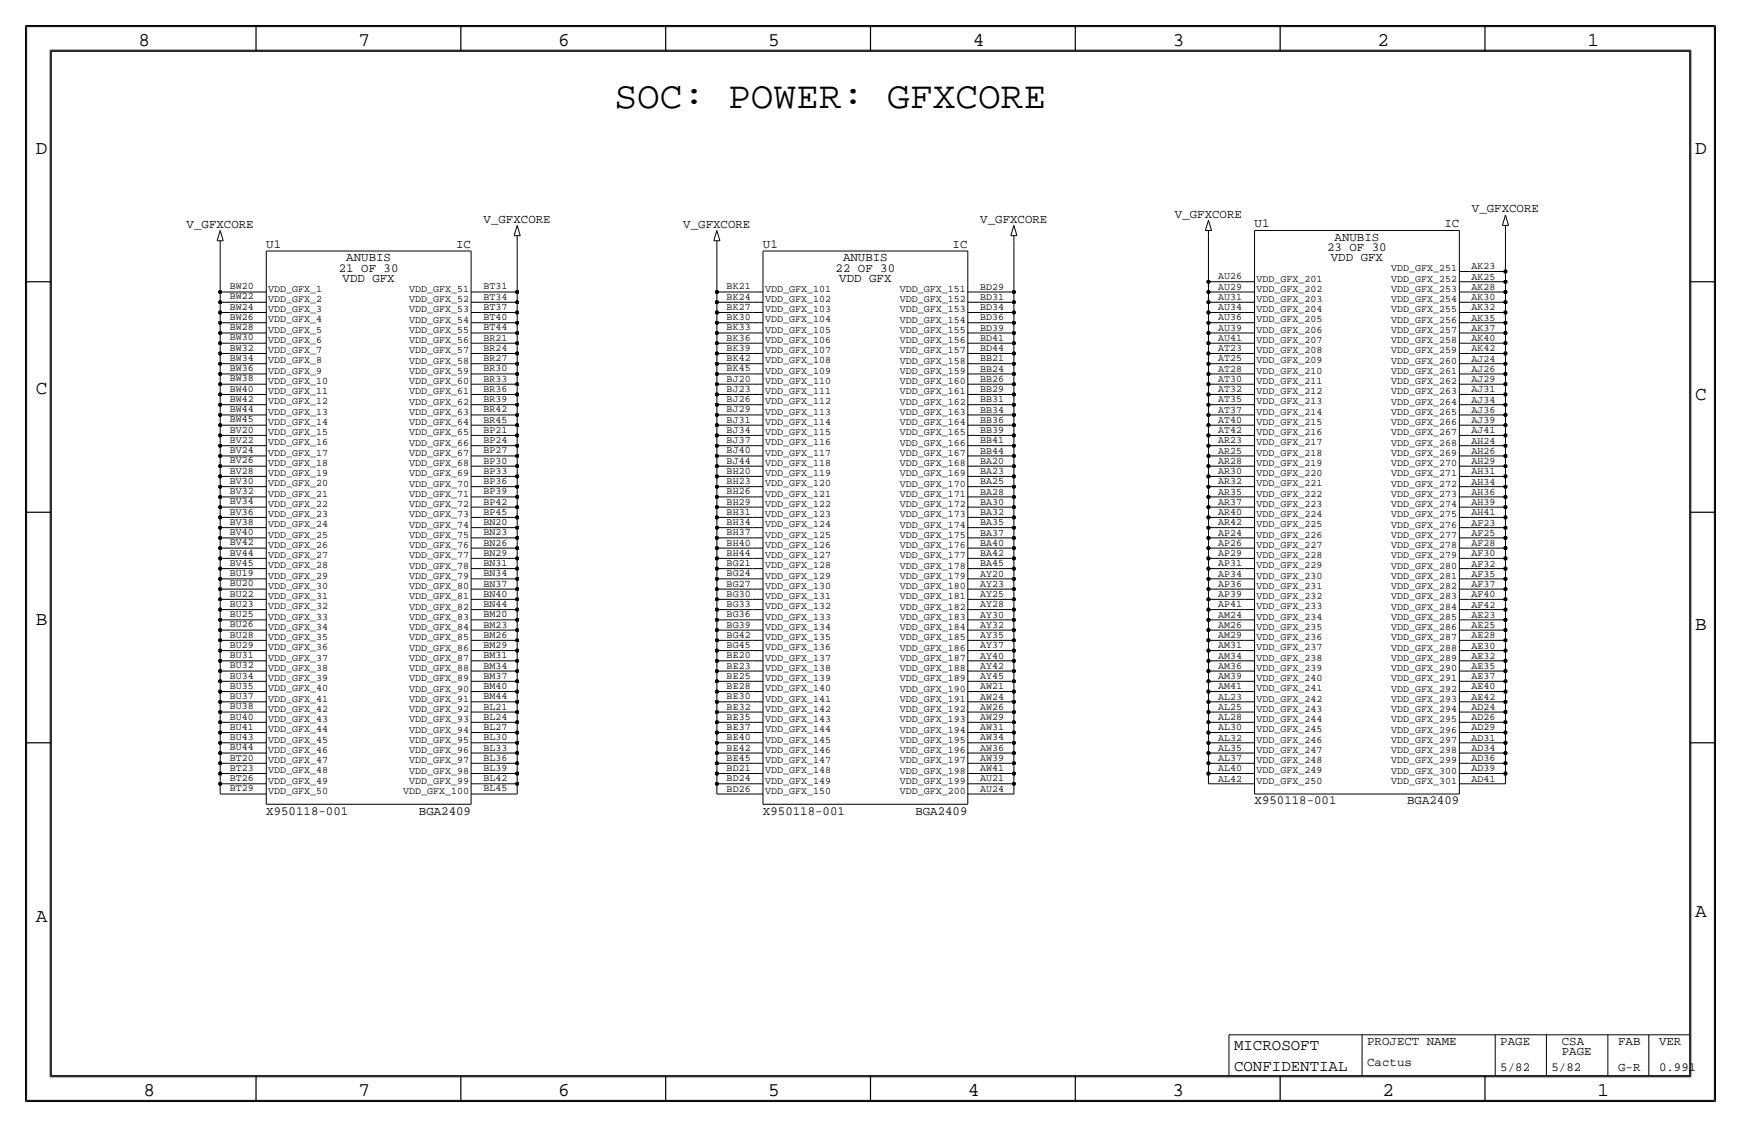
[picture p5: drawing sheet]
<svg xmlns="http://www.w3.org/2000/svg" width="432mm" height="279mm" viewBox="0 0 432 279" stroke-linecap="round" stroke-linejoin="round" font-family="sans-serif">
<defs><g id="words">
<text font-size="9.4" x="152.4" y="26.7">SOC: POWER: GFXCORE</text>
<g font-size="4.8">
<text x="34.3" y="11.4">8</text>
<text x="88.9" y="11.4">7</text>
<text x="138.5" y="11.4">6</text>
<text x="190.5" y="11.4">5</text>
<text x="241.3" y="11.4">4</text>
<text x="290.8" y="11.4">3</text>
<text x="341.6" y="11.4">2</text>
<text x="393.7" y="11.4">1</text>
<text x="8.9" y="38.1">D</text>
<text x="420.4" y="38.1">D</text>
<text x="8.9" y="97.8">C</text>
<text x="420.4" y="99.1">C</text>
<text x="8.9" y="154.9">B</text>
<text x="420.4" y="156.2">B</text>
<text x="420.4" y="227.3">A</text>
<text x="8.9" y="228.6">A</text>
<text x="35.6" y="271.8">8</text>
<text x="88.9" y="271.8">7</text>
<text x="138.4" y="271.8">6</text>
<text x="190.5" y="271.8">5</text>
<text x="240" y="271.8">4</text>
<text x="290.8" y="271.8">3</text>
<text x="342.9" y="271.8">2</text>
<text x="396.2" y="271.8">1</text>
</g>
<g font-size="3.9">
<text x="306.1" y="260.4">MICROSOFT</text>
<text x="306.1" y="265.4">CONFIDENTIAL</text>
</g>
<g font-size="3.1">
<text x="291.4" y="53.9">V_GFXCORE</text>
<text x="365.1" y="52.7">V_GFXCORE</text>
<text x="46.3" y="56.5">V_GFXCORE</text>
<text x="119.9" y="55.2">V_GFXCORE</text>
<text x="169.5" y="56.5">V_GFXCORE</text>
<text x="243.1" y="55.2">V_GFXCORE</text>
<text x="311.1" y="56.4">U1</text>
<text x="331" y="59.7">ANUBIS</text>
<text x="358.3" y="56.4">IC</text>
<text x="66" y="61.5">U1</text>
<text x="85.9" y="64.8">ANUBIS</text>
<text x="113.1" y="61.5">IC</text>
<text x="189.2" y="61.5">U1</text>
<text x="209.1" y="64.8">ANUBIS</text>
<text x="236.3" y="61.5">IC</text>
<text x="329.2" y="62.2">23 OF 30</text>
<text x="330.1" y="64.8">VDD GFX</text>
<text x="84" y="67.3">21 OF 30</text>
<text x="85" y="69.9">VDD GFX</text>
<text x="207.2" y="67.3">22 OF 30</text>
<text x="208.2" y="69.9">VDD GFX</text>
<text x="66" y="201.9">X950118-001</text>
<text x="103.9" y="201.9">BGA2409</text>
<text x="189.2" y="201.9">X950118-001</text>
<text x="227" y="201.9">BGA2409</text>
<text x="311.1" y="199.4">X950118-001</text>
<text x="349" y="199.4">BGA2409</text>
<text x="339.1" y="259.1">PROJECT NAME</text>
<text x="372.1" y="259.1">PAGE</text>
<text x="387.4" y="259.1">CSA</text>
<text x="387.4" y="261.6">PAGE</text>
<text x="401.3" y="259.1">FAB</text>
<text x="411.5" y="259.1">VER</text>
<text x="339.1" y="264.2">Cactus</text>
<text x="372.1" y="265.4">5/82</text>
<text x="384.8" y="265.4">5/82</text>
<text x="401.3" y="265.4">G-R</text>
<text x="411.5" y="265.4">0.991</text>
</g>
<g font-size="2.5">
<text x="57" y="71.7">BW20</text>
<text x="119.9" y="71.7">BT31</text>
<text x="180.2" y="71.8">BK21</text>
<text x="243.1" y="71.8">BD29</text>
<text x="302.1" y="71.8">AU29</text>
<text x="302.1" y="69.3">AU26</text>
<text x="311.7" y="69.8">VDD_GFX_201</text>
<text x="345.1" y="69.8">VDD_GFX_252</text>
<text x="345.1" y="67.3">VDD_GFX_251</text>
<text x="365" y="71.9">AK28</text>
<text x="365" y="69.3">AK25</text>
<text x="365" y="66.8">AK23</text>
<text x="57" y="76.8">BW24</text>
<text x="57" y="74.2">BW22</text>
<text x="66.5" y="77.4">VDD_GFX_3</text>
<text x="66.5" y="74.9">VDD_GFX_2</text>
<text x="66.5" y="72.3">VDD_GFX_1</text>
<text x="101.4" y="77.4">VDD_GFX_53</text>
<text x="101.4" y="74.9">VDD_GFX_52</text>
<text x="101.4" y="72.4">VDD_GFX_51</text>
<text x="119.9" y="76.8">BT37</text>
<text x="119.9" y="74.3">BT34</text>
<text x="180.2" y="76.8">BK27</text>
<text x="180.2" y="74.3">BK24</text>
<text x="189.7" y="77.4">VDD_GFX_103</text>
<text x="189.7" y="74.9">VDD_GFX_102</text>
<text x="189.7" y="72.3">VDD_GFX_101</text>
<text x="223.1" y="77.4">VDD_GFX_153</text>
<text x="223.1" y="74.9">VDD_GFX_152</text>
<text x="223.1" y="72.4">VDD_GFX_151</text>
<text x="243.1" y="76.9">BD34</text>
<text x="243.1" y="74.3">BD31</text>
<text x="302.1" y="76.9">AU34</text>
<text x="302.1" y="74.4">AU31</text>
<text x="311.7" y="77.4">VDD_GFX_204</text>
<text x="311.7" y="74.9">VDD_GFX_203</text>
<text x="311.7" y="72.3">VDD_GFX_202</text>
<text x="345.1" y="77.4">VDD_GFX_255</text>
<text x="345.1" y="74.9">VDD_GFX_254</text>
<text x="345.1" y="72.4">VDD_GFX_253</text>
<text x="365" y="76.9">AK32</text>
<text x="365" y="74.4">AK30</text>
<text x="57" y="81.9">BW28</text>
<text x="57" y="79.3">BW26</text>
<text x="66.5" y="82.5">VDD_GFX_5</text>
<text x="66.5" y="80">VDD_GFX_4</text>
<text x="101.4" y="82.5">VDD_GFX_55</text>
<text x="101.4" y="80">VDD_GFX_54</text>
<text x="119.9" y="81.9">BT44</text>
<text x="119.9" y="79.4">BT40</text>
<text x="180.2" y="81.9">BK33</text>
<text x="180.2" y="79.4">BK30</text>
<text x="189.7" y="82.5">VDD_GFX_105</text>
<text x="189.7" y="80">VDD_GFX_104</text>
<text x="223.1" y="82.5">VDD_GFX_155</text>
<text x="223.1" y="80">VDD_GFX_154</text>
<text x="243.1" y="82">BD39</text>
<text x="243.1" y="79.4">BD36</text>
<text x="302.1" y="82">AU39</text>
<text x="302.1" y="79.4">AU36</text>
<text x="311.7" y="82.5">VDD_GFX_206</text>
<text x="311.7" y="80">VDD_GFX_205</text>
<text x="345.1" y="82.5">VDD_GFX_257</text>
<text x="345.1" y="80">VDD_GFX_256</text>
<text x="365" y="82">AK37</text>
<text x="365" y="79.5">AK35</text>
<text x="57" y="89.5">BW34</text>
<text x="57" y="86.9">BW32</text>
<text x="57" y="84.4">BW30</text>
<text x="66.5" y="87.6">VDD_GFX_7</text>
<text x="66.5" y="85">VDD_GFX_6</text>
<text x="101.4" y="87.6">VDD_GFX_57</text>
<text x="101.4" y="85.1">VDD_GFX_56</text>
<text x="119.9" y="89.5">BR27</text>
<text x="119.9" y="87">BR24</text>
<text x="119.9" y="84.4">BR21</text>
<text x="180.2" y="89.5">BK42</text>
<text x="180.2" y="87">BK39</text>
<text x="180.2" y="84.5">BK36</text>
<text x="189.7" y="87.6">VDD_GFX_107</text>
<text x="189.7" y="85">VDD_GFX_106</text>
<text x="223.1" y="87.6">VDD_GFX_157</text>
<text x="223.1" y="85.1">VDD_GFX_156</text>
<text x="243.1" y="89.6">BB21</text>
<text x="243.1" y="87">BD44</text>
<text x="243.1" y="84.5">BD41</text>
<text x="302.1" y="89.6">AT25</text>
<text x="302.1" y="87.1">AT23</text>
<text x="302.1" y="84.5">AU41</text>
<text x="311.7" y="87.6">VDD_GFX_208</text>
<text x="311.7" y="85">VDD_GFX_207</text>
<text x="345.1" y="87.6">VDD_GFX_259</text>
<text x="345.1" y="85.1">VDD_GFX_258</text>
<text x="365" y="89.6">AJ24</text>
<text x="365" y="87.1">AK42</text>
<text x="365" y="84.6">AK40</text>
<text x="57" y="94.6">BW38</text>
<text x="57" y="92">BW36</text>
<text x="66.5" y="95.2">VDD_GFX_10</text>
<text x="66.5" y="92.7">VDD_GFX_9</text>
<text x="66.5" y="90.1">VDD_GFX_8</text>
<text x="101.4" y="95.2">VDD_GFX_60</text>
<text x="101.4" y="92.7">VDD_GFX_59</text>
<text x="101.4" y="90.1">VDD_GFX_58</text>
<text x="119.9" y="94.6">BR33</text>
<text x="119.9" y="92.1">BR30</text>
<text x="180.2" y="94.6">BJ20</text>
<text x="180.2" y="92.1">BK45</text>
<text x="189.7" y="95.2">VDD_GFX_110</text>
<text x="189.7" y="92.7">VDD_GFX_109</text>
<text x="189.7" y="90.1">VDD_GFX_108</text>
<text x="223.1" y="95.2">VDD_GFX_160</text>
<text x="223.1" y="92.7">VDD_GFX_159</text>
<text x="223.1" y="90.1">VDD_GFX_158</text>
<text x="243.1" y="94.7">BB26</text>
<text x="243.1" y="92.1">BB24</text>
<text x="302.1" y="94.7">AT30</text>
<text x="302.1" y="92.1">AT28</text>
<text x="311.7" y="95.2">VDD_GFX_211</text>
<text x="311.7" y="92.7">VDD_GFX_210</text>
<text x="311.7" y="90.1">VDD_GFX_209</text>
<text x="345.1" y="95.2">VDD_GFX_262</text>
<text x="345.1" y="92.7">VDD_GFX_261</text>
<text x="345.1" y="90.1">VDD_GFX_260</text>
<text x="365" y="94.7">AJ29</text>
<text x="365" y="92.2">AJ26</text>
<text x="57" y="99.7">BW42</text>
<text x="57" y="97.1">BW40</text>
<text x="66.5" y="100.3">VDD_GFX_12</text>
<text x="66.5" y="97.7">VDD_GFX_11</text>
<text x="101.4" y="100.3">VDD_GFX_62</text>
<text x="101.4" y="97.8">VDD_GFX_61</text>
<text x="119.9" y="99.7">BR39</text>
<text x="119.9" y="97.1">BR36</text>
<text x="180.2" y="99.7">BJ26</text>
<text x="180.2" y="97.2">BJ23</text>
<text x="189.7" y="100.3">VDD_GFX_112</text>
<text x="189.7" y="97.7">VDD_GFX_111</text>
<text x="223.1" y="100.3">VDD_GFX_162</text>
<text x="223.1" y="97.8">VDD_GFX_161</text>
<text x="243.1" y="99.7">BB31</text>
<text x="243.1" y="97.2">BB29</text>
<text x="302.1" y="99.8">AT35</text>
<text x="302.1" y="97.2">AT32</text>
<text x="311.7" y="100.3">VDD_GFX_213</text>
<text x="311.7" y="97.7">VDD_GFX_212</text>
<text x="345.1" y="100.3">VDD_GFX_264</text>
<text x="345.1" y="97.8">VDD_GFX_263</text>
<text x="365" y="99.8">AJ34</text>
<text x="365" y="97.3">AJ31</text>
<text x="57" y="107.3">BV20</text>
<text x="57" y="104.7">BW45</text>
<text x="57" y="102.2">BW44</text>
<text x="66.5" y="107.9">VDD_GFX_15</text>
<text x="66.5" y="105.4">VDD_GFX_14</text>
<text x="66.5" y="102.8">VDD_GFX_13</text>
<text x="101.4" y="107.9">VDD_GFX_65</text>
<text x="101.4" y="105.4">VDD_GFX_64</text>
<text x="101.4" y="102.8">VDD_GFX_63</text>
<text x="119.9" y="107.3">BP21</text>
<text x="119.9" y="104.8">BR45</text>
<text x="119.9" y="102.2">BR42</text>
<text x="180.2" y="107.3">BJ34</text>
<text x="180.2" y="104.8">BJ31</text>
<text x="180.2" y="102.3">BJ29</text>
<text x="189.7" y="107.9">VDD_GFX_115</text>
<text x="189.7" y="105.4">VDD_GFX_114</text>
<text x="189.7" y="102.8">VDD_GFX_113</text>
<text x="223.1" y="107.9">VDD_GFX_165</text>
<text x="223.1" y="105.4">VDD_GFX_164</text>
<text x="223.1" y="102.8">VDD_GFX_163</text>
<text x="243.1" y="107.4">BB39</text>
<text x="243.1" y="104.8">BB36</text>
<text x="243.1" y="102.3">BB34</text>
<text x="302.1" y="107.4">AT42</text>
<text x="302.1" y="104.9">AT40</text>
<text x="302.1" y="102.3">AT37</text>
<text x="311.7" y="107.9">VDD_GFX_216</text>
<text x="311.7" y="105.4">VDD_GFX_215</text>
<text x="311.7" y="102.8">VDD_GFX_214</text>
<text x="345.1" y="107.9">VDD_GFX_267</text>
<text x="345.1" y="105.4">VDD_GFX_266</text>
<text x="345.1" y="102.8">VDD_GFX_265</text>
<text x="365" y="107.4">AJ41</text>
<text x="365" y="104.9">AJ39</text>
<text x="365" y="102.3">AJ36</text>
<text x="57" y="112.4">BV24</text>
<text x="57" y="109.8">BV22</text>
<text x="66.5" y="113">VDD_GFX_17</text>
<text x="66.5" y="110.4">VDD_GFX_16</text>
<text x="101.4" y="113">VDD_GFX_67</text>
<text x="101.4" y="110.5">VDD_GFX_66</text>
<text x="119.9" y="112.4">BP27</text>
<text x="119.9" y="109.8">BP24</text>
<text x="180.2" y="112.4">BJ40</text>
<text x="180.2" y="109.9">BJ37</text>
<text x="189.7" y="113">VDD_GFX_117</text>
<text x="189.7" y="110.4">VDD_GFX_116</text>
<text x="223.1" y="113">VDD_GFX_167</text>
<text x="223.1" y="110.5">VDD_GFX_166</text>
<text x="243.1" y="112.4">BB44</text>
<text x="243.1" y="109.9">BB41</text>
<text x="302.1" y="112.5">AR25</text>
<text x="302.1" y="109.9">AR23</text>
<text x="311.7" y="113">VDD_GFX_218</text>
<text x="311.7" y="110.4">VDD_GFX_217</text>
<text x="345.1" y="113">VDD_GFX_269</text>
<text x="345.1" y="110.5">VDD_GFX_268</text>
<text x="365" y="112.5">AH26</text>
<text x="365" y="110">AH24</text>
<text x="57" y="120">BV30</text>
<text x="57" y="117.4">BV28</text>
<text x="57" y="114.9">BV26</text>
<text x="66.5" y="118.1">VDD_GFX_19</text>
<text x="66.5" y="115.5">VDD_GFX_18</text>
<text x="101.4" y="118.1">VDD_GFX_69</text>
<text x="101.4" y="115.5">VDD_GFX_68</text>
<text x="119.9" y="117.5">BP33</text>
<text x="119.9" y="114.9">BP30</text>
<text x="180.2" y="117.5">BH20</text>
<text x="180.2" y="115">BJ44</text>
<text x="189.7" y="118.1">VDD_GFX_119</text>
<text x="189.7" y="115.5">VDD_GFX_118</text>
<text x="223.1" y="118.1">VDD_GFX_169</text>
<text x="223.1" y="115.5">VDD_GFX_168</text>
<text x="243.1" y="117.5">BA23</text>
<text x="243.1" y="115">BA20</text>
<text x="302.1" y="117.6">AR30</text>
<text x="302.1" y="115">AR28</text>
<text x="311.7" y="118.1">VDD_GFX_220</text>
<text x="311.7" y="115.5">VDD_GFX_219</text>
<text x="345.1" y="118.1">VDD_GFX_271</text>
<text x="345.1" y="115.6">VDD_GFX_270</text>
<text x="365" y="117.6">AH31</text>
<text x="365" y="115">AH29</text>
<text x="57" y="125.1">BV34</text>
<text x="57" y="122.5">BV32</text>
<text x="66.5" y="125.7">VDD_GFX_22</text>
<text x="66.5" y="123.1">VDD_GFX_21</text>
<text x="66.5" y="120.6">VDD_GFX_20</text>
<text x="101.4" y="125.7">VDD_GFX_72</text>
<text x="101.4" y="123.2">VDD_GFX_71</text>
<text x="101.4" y="120.6">VDD_GFX_70</text>
<text x="119.9" y="125.1">BP42</text>
<text x="119.9" y="122.5">BP39</text>
<text x="119.9" y="120">BP36</text>
<text x="180.2" y="125.1">BH29</text>
<text x="180.2" y="122.6">BH26</text>
<text x="180.2" y="120">BH23</text>
<text x="189.7" y="125.7">VDD_GFX_122</text>
<text x="189.7" y="123.1">VDD_GFX_121</text>
<text x="189.7" y="120.6">VDD_GFX_120</text>
<text x="223.1" y="125.7">VDD_GFX_172</text>
<text x="223.1" y="123.2">VDD_GFX_171</text>
<text x="223.1" y="120.6">VDD_GFX_170</text>
<text x="243.1" y="125.1">BA30</text>
<text x="243.1" y="122.6">BA28</text>
<text x="243.1" y="120.1">BA25</text>
<text x="302.1" y="125.2">AR37</text>
<text x="302.1" y="122.6">AR35</text>
<text x="302.1" y="120.1">AR32</text>
<text x="311.7" y="125.7">VDD_GFX_223</text>
<text x="311.7" y="123.1">VDD_GFX_222</text>
<text x="311.7" y="120.6">VDD_GFX_221</text>
<text x="345.1" y="125.7">VDD_GFX_274</text>
<text x="345.1" y="123.2">VDD_GFX_273</text>
<text x="345.1" y="120.6">VDD_GFX_272</text>
<text x="365" y="125.2">AH39</text>
<text x="365" y="122.7">AH36</text>
<text x="365" y="120.1">AH34</text>
<text x="57" y="130.1">BV38</text>
<text x="57" y="127.6">BV36</text>
<text x="66.5" y="130.8">VDD_GFX_24</text>
<text x="66.5" y="128.2">VDD_GFX_23</text>
<text x="101.4" y="130.8">VDD_GFX_74</text>
<text x="101.4" y="128.3">VDD_GFX_73</text>
<text x="119.9" y="130.2">BN20</text>
<text x="119.9" y="127.6">BP45</text>
<text x="180.2" y="130.2">BH34</text>
<text x="180.2" y="127.7">BH31</text>
<text x="189.7" y="130.8">VDD_GFX_124</text>
<text x="189.7" y="128.2">VDD_GFX_123</text>
<text x="223.1" y="130.8">VDD_GFX_174</text>
<text x="223.1" y="128.3">VDD_GFX_173</text>
<text x="243.1" y="130.2">BA35</text>
<text x="243.1" y="127.7">BA32</text>
<text x="302.1" y="130.3">AR42</text>
<text x="302.1" y="127.7">AR40</text>
<text x="311.7" y="130.8">VDD_GFX_225</text>
<text x="311.7" y="128.2">VDD_GFX_224</text>
<text x="345.1" y="130.8">VDD_GFX_276</text>
<text x="345.1" y="128.3">VDD_GFX_275</text>
<text x="365" y="130.3">AF23</text>
<text x="365" y="127.7">AH41</text>
<text x="57" y="137.8">BV44</text>
<text x="57" y="135.2">BV42</text>
<text x="57" y="132.7">BV40</text>
<text x="66.5" y="135.8">VDD_GFX_26</text>
<text x="66.5" y="133.3">VDD_GFX_25</text>
<text x="101.4" y="135.9">VDD_GFX_76</text>
<text x="101.4" y="133.3">VDD_GFX_75</text>
<text x="119.9" y="137.8">BN29</text>
<text x="119.9" y="135.2">BN26</text>
<text x="119.9" y="132.7">BN23</text>
<text x="180.2" y="137.8">BH44</text>
<text x="180.2" y="135.3">BH40</text>
<text x="180.2" y="132.7">BH37</text>
<text x="189.7" y="135.8">VDD_GFX_126</text>
<text x="189.7" y="133.3">VDD_GFX_125</text>
<text x="223.1" y="135.9">VDD_GFX_176</text>
<text x="223.1" y="133.3">VDD_GFX_175</text>
<text x="243.1" y="137.8">BA42</text>
<text x="243.1" y="135.3">BA40</text>
<text x="243.1" y="132.8">BA37</text>
<text x="302.1" y="137.9">AP29</text>
<text x="302.1" y="135.3">AP26</text>
<text x="302.1" y="132.8">AP24</text>
<text x="311.7" y="135.8">VDD_GFX_227</text>
<text x="311.7" y="133.3">VDD_GFX_226</text>
<text x="345.1" y="135.9">VDD_GFX_278</text>
<text x="345.1" y="133.3">VDD_GFX_277</text>
<text x="365" y="137.9">AF30</text>
<text x="365" y="135.4">AF28</text>
<text x="365" y="132.8">AF25</text>
<text x="57" y="142.8">BU19</text>
<text x="57" y="140.3">BV45</text>
<text x="66.5" y="143.5">VDD_GFX_29</text>
<text x="66.5" y="140.9">VDD_GFX_28</text>
<text x="66.5" y="138.4">VDD_GFX_27</text>
<text x="101.4" y="143.5">VDD_GFX_79</text>
<text x="101.4" y="141">VDD_GFX_78</text>
<text x="101.4" y="138.4">VDD_GFX_77</text>
<text x="119.9" y="142.9">BN34</text>
<text x="119.9" y="140.3">BN31</text>
<text x="180.2" y="142.9">BG24</text>
<text x="180.2" y="140.4">BG21</text>
<text x="189.7" y="143.5">VDD_GFX_129</text>
<text x="189.7" y="140.9">VDD_GFX_128</text>
<text x="189.7" y="138.4">VDD_GFX_127</text>
<text x="223.1" y="143.5">VDD_GFX_179</text>
<text x="223.1" y="141">VDD_GFX_178</text>
<text x="223.1" y="138.4">VDD_GFX_177</text>
<text x="243.1" y="142.9">AY20</text>
<text x="243.1" y="140.4">BA45</text>
<text x="302.1" y="143">AP34</text>
<text x="302.1" y="140.4">AP31</text>
<text x="311.7" y="143.5">VDD_GFX_230</text>
<text x="311.7" y="140.9">VDD_GFX_229</text>
<text x="311.7" y="138.4">VDD_GFX_228</text>
<text x="345.1" y="143.5">VDD_GFX_281</text>
<text x="345.1" y="141">VDD_GFX_280</text>
<text x="345.1" y="138.4">VDD_GFX_279</text>
<text x="365" y="143">AF35</text>
<text x="365" y="140.4">AF32</text>
<text x="57" y="147.9">BU22</text>
<text x="57" y="145.4">BU20</text>
<text x="66.5" y="148.5">VDD_GFX_31</text>
<text x="66.5" y="146">VDD_GFX_30</text>
<text x="101.4" y="148.6">VDD_GFX_81</text>
<text x="101.4" y="146">VDD_GFX_80</text>
<text x="119.9" y="148">BN40</text>
<text x="119.9" y="145.4">BN37</text>
<text x="180.2" y="148">BG30</text>
<text x="180.2" y="145.4">BG27</text>
<text x="189.7" y="148.5">VDD_GFX_131</text>
<text x="189.7" y="146">VDD_GFX_130</text>
<text x="223.1" y="148.6">VDD_GFX_181</text>
<text x="223.1" y="146">VDD_GFX_180</text>
<text x="243.1" y="148">AY25</text>
<text x="243.1" y="145.5">AY23</text>
<text x="302.1" y="148">AP39</text>
<text x="302.1" y="145.5">AP36</text>
<text x="311.7" y="148.5">VDD_GFX_232</text>
<text x="311.7" y="146">VDD_GFX_231</text>
<text x="345.1" y="148.6">VDD_GFX_283</text>
<text x="345.1" y="146">VDD_GFX_282</text>
<text x="365" y="148.1">AF40</text>
<text x="365" y="145.5">AF37</text>
<text x="57" y="155.5">BU26</text>
<text x="57" y="153">BU25</text>
<text x="57" y="150.5">BU23</text>
<text x="66.5" y="153.6">VDD_GFX_33</text>
<text x="66.5" y="151.1">VDD_GFX_32</text>
<text x="101.4" y="153.7">VDD_GFX_83</text>
<text x="101.4" y="151.1">VDD_GFX_82</text>
<text x="119.9" y="155.6">BM23</text>
<text x="119.9" y="153">BM20</text>
<text x="119.9" y="150.5">BN44</text>
<text x="180.2" y="155.6">BG39</text>
<text x="180.2" y="153.1">BG36</text>
<text x="180.2" y="150.5">BG33</text>
<text x="189.7" y="153.6">VDD_GFX_133</text>
<text x="189.7" y="151.1">VDD_GFX_132</text>
<text x="223.1" y="153.7">VDD_GFX_183</text>
<text x="223.1" y="151.1">VDD_GFX_182</text>
<text x="243.1" y="155.6">AY32</text>
<text x="243.1" y="153.1">AY30</text>
<text x="243.1" y="150.6">AY28</text>
<text x="302.1" y="155.7">AM26</text>
<text x="302.1" y="153.1">AM24</text>
<text x="302.1" y="150.6">AP41</text>
<text x="311.7" y="153.6">VDD_GFX_234</text>
<text x="311.7" y="151.1">VDD_GFX_233</text>
<text x="345.1" y="153.7">VDD_GFX_285</text>
<text x="345.1" y="151.1">VDD_GFX_284</text>
<text x="365" y="155.7">AE25</text>
<text x="365" y="153.2">AE23</text>
<text x="365" y="150.6">AF42</text>
<text x="57" y="160.6">BU29</text>
<text x="57" y="158.1">BU28</text>
<text x="66.5" y="161.3">VDD_GFX_36</text>
<text x="66.5" y="158.7">VDD_GFX_35</text>
<text x="66.5" y="156.2">VDD_GFX_34</text>
<text x="101.4" y="161.3">VDD_GFX_86</text>
<text x="101.4" y="158.7">VDD_GFX_85</text>
<text x="101.4" y="156.2">VDD_GFX_84</text>
<text x="119.9" y="160.7">BM29</text>
<text x="119.9" y="158.1">BM26</text>
<text x="180.2" y="160.7">BG45</text>
<text x="180.2" y="158.1">BG42</text>
<text x="189.7" y="161.3">VDD_GFX_136</text>
<text x="189.7" y="158.7">VDD_GFX_135</text>
<text x="189.7" y="156.2">VDD_GFX_134</text>
<text x="223.1" y="161.3">VDD_GFX_186</text>
<text x="223.1" y="158.7">VDD_GFX_185</text>
<text x="223.1" y="156.2">VDD_GFX_184</text>
<text x="243.1" y="160.7">AY37</text>
<text x="243.1" y="158.2">AY35</text>
<text x="302.1" y="160.7">AM31</text>
<text x="302.1" y="158.2">AM29</text>
<text x="311.7" y="161.3">VDD_GFX_237</text>
<text x="311.7" y="158.7">VDD_GFX_236</text>
<text x="311.7" y="156.2">VDD_GFX_235</text>
<text x="345.1" y="161.3">VDD_GFX_288</text>
<text x="345.1" y="158.7">VDD_GFX_287</text>
<text x="345.1" y="156.2">VDD_GFX_286</text>
<text x="365" y="160.8">AE30</text>
<text x="365" y="158.2">AE28</text>
<text x="57" y="165.7">BU32</text>
<text x="57" y="163.2">BU31</text>
<text x="66.5" y="166.3">VDD_GFX_38</text>
<text x="66.5" y="163.8">VDD_GFX_37</text>
<text x="101.4" y="166.4">VDD_GFX_88</text>
<text x="101.4" y="163.8">VDD_GFX_87</text>
<text x="119.9" y="165.7">BM34</text>
<text x="119.9" y="163.2">BM31</text>
<text x="180.2" y="165.8">BE23</text>
<text x="180.2" y="163.2">BE20</text>
<text x="189.7" y="166.3">VDD_GFX_138</text>
<text x="189.7" y="163.8">VDD_GFX_137</text>
<text x="223.1" y="166.4">VDD_GFX_188</text>
<text x="223.1" y="163.8">VDD_GFX_187</text>
<text x="243.1" y="165.8">AY42</text>
<text x="243.1" y="163.3">AY40</text>
<text x="302.1" y="165.8">AM36</text>
<text x="302.1" y="163.3">AM34</text>
<text x="311.7" y="166.3">VDD_GFX_239</text>
<text x="311.7" y="163.8">VDD_GFX_238</text>
<text x="345.1" y="166.4">VDD_GFX_290</text>
<text x="345.1" y="163.8">VDD_GFX_289</text>
<text x="365" y="165.9">AE35</text>
<text x="365" y="163.3">AE32</text>
<text x="57" y="173.3">BU37</text>
<text x="57" y="170.8">BU35</text>
<text x="57" y="168.2">BU34</text>
<text x="66.5" y="174">VDD_GFX_41</text>
<text x="66.5" y="171.4">VDD_GFX_40</text>
<text x="66.5" y="168.9">VDD_GFX_39</text>
<text x="101.4" y="174">VDD_GFX_91</text>
<text x="101.4" y="171.4">VDD_GFX_90</text>
<text x="101.4" y="168.9">VDD_GFX_89</text>
<text x="119.9" y="173.4">BM44</text>
<text x="119.9" y="170.8">BM40</text>
<text x="119.9" y="168.3">BM37</text>
<text x="180.2" y="173.4">BE30</text>
<text x="180.2" y="170.8">BE28</text>
<text x="180.2" y="168.3">BE25</text>
<text x="189.7" y="174">VDD_GFX_141</text>
<text x="189.7" y="171.4">VDD_GFX_140</text>
<text x="189.7" y="168.9">VDD_GFX_139</text>
<text x="223.1" y="174">VDD_GFX_191</text>
<text x="223.1" y="171.4">VDD_GFX_190</text>
<text x="223.1" y="168.9">VDD_GFX_189</text>
<text x="243.1" y="173.4">AW24</text>
<text x="243.1" y="170.9">AW21</text>
<text x="243.1" y="168.3">AY45</text>
<text x="302.1" y="173.4">AL23</text>
<text x="302.1" y="170.9">AM41</text>
<text x="302.1" y="168.4">AM39</text>
<text x="311.7" y="174">VDD_GFX_242</text>
<text x="311.7" y="171.4">VDD_GFX_241</text>
<text x="311.7" y="168.9">VDD_GFX_240</text>
<text x="345.1" y="174">VDD_GFX_293</text>
<text x="345.1" y="171.4">VDD_GFX_292</text>
<text x="345.1" y="168.9">VDD_GFX_291</text>
<text x="365" y="173.5">AE42</text>
<text x="365" y="170.9">AE40</text>
<text x="365" y="168.4">AE37</text>
<text x="57" y="178.4">BU40</text>
<text x="57" y="175.9">BU38</text>
<text x="66.5" y="179">VDD_GFX_43</text>
<text x="66.5" y="176.5">VDD_GFX_42</text>
<text x="101.4" y="179.1">VDD_GFX_93</text>
<text x="101.4" y="176.5">VDD_GFX_92</text>
<text x="119.9" y="178.4">BL24</text>
<text x="119.9" y="175.9">BL21</text>
<text x="180.2" y="178.5">BE35</text>
<text x="180.2" y="175.9">BE32</text>
<text x="189.7" y="179">VDD_GFX_143</text>
<text x="189.7" y="176.5">VDD_GFX_142</text>
<text x="223.1" y="179.1">VDD_GFX_193</text>
<text x="223.1" y="176.5">VDD_GFX_192</text>
<text x="243.1" y="178.5">AW29</text>
<text x="243.1" y="176">AW26</text>
<text x="302.1" y="178.5">AL28</text>
<text x="302.1" y="176">AL25</text>
<text x="311.7" y="179">VDD_GFX_244</text>
<text x="311.7" y="176.5">VDD_GFX_243</text>
<text x="345.1" y="179.1">VDD_GFX_295</text>
<text x="345.1" y="176.5">VDD_GFX_294</text>
<text x="365" y="178.6">AD26</text>
<text x="365" y="176">AD24</text>
<text x="57" y="183.5">BU43</text>
<text x="57" y="181">BU41</text>
<text x="66.5" y="184.1">VDD_GFX_45</text>
<text x="66.5" y="181.6">VDD_GFX_44</text>
<text x="101.4" y="184.1">VDD_GFX_95</text>
<text x="101.4" y="181.6">VDD_GFX_94</text>
<text x="119.9" y="183.5">BL30</text>
<text x="119.9" y="181">BL27</text>
<text x="180.2" y="183.6">BE40</text>
<text x="180.2" y="181">BE37</text>
<text x="189.7" y="184.1">VDD_GFX_145</text>
<text x="189.7" y="181.6">VDD_GFX_144</text>
<text x="223.1" y="184.1">VDD_GFX_195</text>
<text x="223.1" y="181.6">VDD_GFX_194</text>
<text x="243.1" y="183.6">AW34</text>
<text x="243.1" y="181">AW31</text>
<text x="302.1" y="183.6">AL32</text>
<text x="302.1" y="181.1">AL30</text>
<text x="311.7" y="184.1">VDD_GFX_246</text>
<text x="311.7" y="181.6">VDD_GFX_245</text>
<text x="345.1" y="184.1">VDD_GFX_297</text>
<text x="345.1" y="181.6">VDD_GFX_296</text>
<text x="365" y="183.6">AD31</text>
<text x="365" y="181.1">AD29</text>
<text x="57" y="191.1">BT23</text>
<text x="57" y="188.6">BT20</text>
<text x="57" y="186">BU44</text>
<text x="66.5" y="191.7">VDD_GFX_48</text>
<text x="66.5" y="189.2">VDD_GFX_47</text>
<text x="66.5" y="186.7">VDD_GFX_46</text>
<text x="101.4" y="191.8">VDD_GFX_98</text>
<text x="101.4" y="189.2">VDD_GFX_97</text>
<text x="101.4" y="186.7">VDD_GFX_96</text>
<text x="119.9" y="191.1">BL39</text>
<text x="119.9" y="188.6">BL36</text>
<text x="119.9" y="186.1">BL33</text>
<text x="180.2" y="191.2">BD21</text>
<text x="180.2" y="188.6">BE45</text>
<text x="180.2" y="186.1">BE42</text>
<text x="189.7" y="191.7">VDD_GFX_148</text>
<text x="189.7" y="189.2">VDD_GFX_147</text>
<text x="189.7" y="186.7">VDD_GFX_146</text>
<text x="223.1" y="191.8">VDD_GFX_198</text>
<text x="223.1" y="189.2">VDD_GFX_197</text>
<text x="223.1" y="186.7">VDD_GFX_196</text>
<text x="243.1" y="191.2">AW41</text>
<text x="243.1" y="188.7">AW39</text>
<text x="243.1" y="186.1">AW36</text>
<text x="302.1" y="191.2">AL40</text>
<text x="302.1" y="188.7">AL37</text>
<text x="302.1" y="186.2">AL35</text>
<text x="311.7" y="191.7">VDD_GFX_249</text>
<text x="311.7" y="189.2">VDD_GFX_248</text>
<text x="311.7" y="186.7">VDD_GFX_247</text>
<text x="345.1" y="191.8">VDD_GFX_300</text>
<text x="345.1" y="189.2">VDD_GFX_299</text>
<text x="345.1" y="186.7">VDD_GFX_298</text>
<text x="365" y="191.3">AD39</text>
<text x="365" y="188.7">AD36</text>
<text x="365" y="186.2">AD34</text>
<text x="57" y="196.2">BT29</text>
<text x="57" y="193.7">BT26</text>
<text x="66.5" y="196.8">VDD_GFX_50</text>
<text x="66.5" y="194.3">VDD_GFX_49</text>
<text x="100" y="196.9">VDD_GFX_100</text>
<text x="101.4" y="194.3">VDD_GFX_99</text>
<text x="119.9" y="196.2">BL45</text>
<text x="119.9" y="193.7">BL42</text>
<text x="180.2" y="196.3">BD26</text>
<text x="180.2" y="193.7">BD24</text>
<text x="189.7" y="196.8">VDD_GFX_150</text>
<text x="189.7" y="194.3">VDD_GFX_149</text>
<text x="223.1" y="196.9">VDD_GFX_200</text>
<text x="223.1" y="194.3">VDD_GFX_199</text>
<text x="243.1" y="196.3">AU24</text>
<text x="243.1" y="193.7">AU21</text>
<text x="302.1" y="193.8">AL42</text>
<text x="311.7" y="194.3">VDD_GFX_250</text>
<text x="345.1" y="194.3">VDD_GFX_301</text>
<text x="365" y="193.8">AD41</text>
</g>
</g></defs>
<!-- layer: Nets -->
<g fill="none" stroke="#000" stroke-width=".25">
<path d="M128.3 59.7v12.7zM251.5 59.7v12.7zM299.7 58.4v11.4zM373.4 57.1v10.2zM54.6 77.5h8.9zM54.6 74.9v2.6zM54.6 77.5v2.5zM54.6 74.9h8.9zM54.6 72.4v2.5zM54.6 61v11.4zM54.6 72.4h8.9zM119.4 77.5h8.9z"/>
<path d="M119.4 74.9h8.9zM119.4 72.4h8.9zM128.3 74.9v2.6zM128.3 77.5v2.5zM128.3 72.4v2.5zM177.8 77.5h8.9zM177.8 74.9v2.6zM177.8 77.5v2.5zM177.8 74.9h8.9zM177.8 72.4v2.5zM177.8 61v11.4zM177.8 72.4h8.9z"/>
<path d="M242.6 77.5h8.9zM242.6 74.9h8.9zM242.6 72.4h8.9zM251.5 74.9v2.6zM251.5 77.5v2.5zM251.5 72.4v2.5zM299.7 74.9h8.9zM299.7 72.4v2.5zM299.7 74.9v2.6zM299.7 77.5h8.9zM299.7 77.5v2.5zM299.7 72.4h8.9z"/>
<path d="M299.7 69.9v2.5zM299.7 69.8h8.9zM364.5 72.4h8.9zM364.5 74.9h8.9zM364.5 69.8h8.9zM364.5 67.3h8.9zM364.5 77.5h8.9zM373.4 69.9v2.5zM373.4 72.4v2.5zM373.4 74.9v2.6zM373.4 67.3v2.5zM373.4 77.5v2.5z"/>
<path d="M54.6 80h8.9zM54.6 80v2.5zM54.6 82.5h8.9zM54.6 82.6v2.5zM54.6 85.1h8.9zM54.6 85.1v2.5zM54.6 87.6h8.9zM54.6 87.6v2.6zM54.6 90.2h8.9zM54.6 90.2v2.5zM54.6 92.7h8.9zM54.6 92.7v2.5z"/>
<path d="M54.6 95.2h8.9zM54.6 95.3v2.5zM54.6 97.8h8.9zM54.6 97.8v2.5zM119.4 80h8.9zM119.4 82.5h8.9zM119.4 85.1h8.9zM119.4 87.6h8.9zM119.4 90.2h8.9zM119.4 92.7h8.9zM119.4 95.2h8.9zM119.4 97.8h8.9z"/>
<path d="M128.3 80v2.5zM128.3 82.6v2.5zM128.3 85.1v2.5zM128.3 87.6v2.6zM128.3 90.2v2.5zM128.3 92.7v2.5zM128.3 95.3v2.5zM128.3 97.8v2.5zM177.8 80h8.9zM177.8 80v2.5zM177.8 82.5h8.9zM177.8 82.6v2.5z"/>
<path d="M177.8 85.1h8.9zM177.8 85.1v2.5zM177.8 87.6h8.9zM177.8 87.6v2.6zM177.8 90.2h8.9zM177.8 90.2v2.5zM177.8 92.7h8.9zM177.8 92.7v2.5zM177.8 95.2h8.9zM177.8 95.3v2.5zM177.8 97.8h8.9zM177.8 97.8v2.5z"/>
<path d="M242.6 80h8.9zM242.6 82.5h8.9zM242.6 85.1h8.9zM242.6 87.6h8.9zM242.6 90.2h8.9zM242.6 92.7h8.9zM242.6 95.2h8.9zM242.6 97.8h8.9zM251.5 80v2.5zM251.5 82.6v2.5zM251.5 85.1v2.5zM251.5 87.6v2.6z"/>
<path d="M251.5 90.2v2.5zM251.5 92.7v2.5zM251.5 95.3v2.5zM251.5 97.8v2.5zM299.7 80h8.9zM299.7 80v2.5zM299.7 82.5h8.9zM299.7 82.6v2.5zM299.7 85.1h8.9zM299.7 85.1v2.5zM299.7 87.6h8.9zM299.7 87.6v2.6z"/>
<path d="M299.7 90.2h8.9zM299.7 90.2v2.5zM299.7 92.7h8.9zM299.7 92.7v2.5zM299.7 95.2h8.9zM299.7 95.3v2.5zM299.7 97.8h8.9zM299.7 97.8v2.5zM364.5 80h8.9zM364.5 82.5h8.9zM364.5 85.1h8.9zM364.5 87.6h8.9z"/>
<path d="M364.5 90.2h8.9zM364.5 92.7h8.9zM364.5 95.2h8.9zM364.5 97.8h8.9zM373.4 80v2.5zM373.4 82.6v2.5zM373.4 85.1v2.5zM373.4 87.6v2.6zM373.4 90.2v2.5zM373.4 92.7v2.5zM373.4 95.3v2.5zM373.4 97.8v2.5z"/>
<path d="M54.6 100.3h8.9zM54.6 100.3v2.6zM54.6 102.9h8.9zM54.6 102.9v2.5zM54.6 105.4h8.9zM54.6 105.4v2.5zM54.6 107.9h8.9zM54.6 107.9v2.6zM54.6 110.5h8.9zM54.6 110.5v2.5zM54.6 113h8.9zM54.6 113v2.6z"/>
<path d="M54.6 115.6h8.9zM54.6 115.6v2.5zM54.6 118.1h8.9zM54.6 118.1v2.6zM119.4 100.3h8.9zM119.4 102.9h8.9zM119.4 105.4h8.9zM119.4 107.9h8.9zM119.4 110.5h8.9zM119.4 113h8.9zM119.4 115.6h8.9zM119.4 118.1h8.9z"/>
<path d="M128.3 100.3v2.6zM128.3 102.9v2.5zM128.3 105.4v2.5zM128.3 107.9v2.6zM128.3 110.5v2.5zM128.3 113v2.6zM128.3 115.6v2.5zM128.3 118.1v2.5zM177.8 100.3h8.9zM177.8 100.3v2.6zM177.8 102.9h8.9zM177.8 102.9v2.5z"/>
<path d="M177.8 105.4h8.9zM177.8 105.4v2.5zM177.8 107.9h8.9zM177.8 107.9v2.6zM177.8 110.5h8.9zM177.8 110.5v2.5zM177.8 113h8.9zM177.8 113v2.6zM177.8 115.6h8.9zM177.8 115.6v2.5zM177.8 118.1h8.9zM177.8 118.1v2.6z"/>
<path d="M242.6 100.3h8.9zM242.6 102.9h8.9zM242.6 105.4h8.9zM242.6 107.9h8.9zM242.6 110.5h8.9zM242.6 113h8.9zM242.6 115.6h8.9zM242.6 118.1h8.9zM251.5 100.3v2.6zM251.5 102.9v2.5zM251.5 105.4v2.5zM251.5 107.9v2.6z"/>
<path d="M251.5 110.5v2.5zM251.5 113v2.6zM251.5 115.6v2.5zM251.5 118.1v2.6zM299.7 100.3h8.9zM299.7 100.3v2.6zM299.7 102.9h8.9zM299.7 102.9v2.5zM299.7 105.4h8.9zM299.7 105.4v2.5zM299.7 107.9h8.9zM299.7 107.9v2.6z"/>
<path d="M299.7 110.5h8.9zM299.7 110.5v2.5zM299.7 113h8.9zM299.7 113v2.6zM299.7 115.6h8.9zM299.7 115.6v2.5zM299.7 118.1h8.9zM299.7 118.1v2.6zM364.5 100.3h8.9zM364.5 102.9h8.9zM364.5 105.4h8.9zM364.5 107.9h8.9z"/>
<path d="M364.5 110.5h8.9zM364.5 113h8.9zM364.5 115.6h8.9zM364.5 118.1h8.9zM373.4 100.3v2.6zM373.4 102.9v2.5zM373.4 105.4v2.5zM373.4 107.9v2.6zM373.4 110.5v2.5zM373.4 113v2.6zM373.4 115.6v2.5zM373.4 118.1v2.6z"/>
<path d="M54.6 120.7h8.9zM54.6 120.6v2.6zM54.6 123.2h8.9zM54.6 123.2v2.5zM54.6 125.7h8.9zM54.6 125.7v2.6zM54.6 128.3h8.9zM54.6 128.3v2.5zM54.6 130.8h8.9zM54.6 130.8v2.5zM54.6 133.3h8.9zM54.6 133.3v2.6z"/>
<path d="M54.6 135.9h8.9zM54.6 135.9v2.5zM54.6 138.4h8.9zM54.6 138.4v2.6zM119.4 120.6h8.9zM119.4 123.2h8.9zM119.4 125.7h8.9zM119.4 128.3h8.9zM119.4 130.8h8.9zM119.4 133.3h8.9zM119.4 135.9h8.9zM119.4 138.4h8.9z"/>
<path d="M128.3 120.6v2.6zM128.3 123.2v2.5zM128.3 125.7v2.6zM128.3 128.3v2.5zM128.3 130.8v2.5zM128.3 133.3v2.6zM128.3 135.9v2.5zM128.3 138.4v2.6zM177.8 120.7h8.9zM177.8 120.6v2.6zM177.8 123.2h8.9zM177.8 123.2v2.5z"/>
<path d="M177.8 125.7h8.9zM177.8 125.7v2.6zM177.8 128.3h8.9zM177.8 128.3v2.5zM177.8 130.8h8.9zM177.8 130.8v2.5zM177.8 133.3h8.9zM177.8 133.3v2.6zM177.8 135.9h8.9zM177.8 135.9v2.5zM177.8 138.4h8.9zM177.8 138.4v2.6z"/>
<path d="M242.6 120.7h8.9zM242.6 123.2h8.9zM242.6 125.7h8.9zM242.6 128.3h8.9zM242.6 130.8h8.9zM242.6 133.3h8.9zM242.6 135.9h8.9zM242.6 138.4h8.9zM251.5 120.6v2.6zM251.5 123.2v2.5zM251.5 125.7v2.6zM251.5 128.3v2.5z"/>
<path d="M251.5 130.8v2.5zM251.5 133.3v2.6zM251.5 135.9v2.5zM251.5 138.4v2.6zM299.7 120.7h8.9zM299.7 120.6v2.6zM299.7 123.2h8.9zM299.7 123.2v2.5zM299.7 125.7h8.9zM299.7 125.7v2.6zM299.7 128.3h8.9zM299.7 128.3v2.5z"/>
<path d="M299.7 130.8h8.9zM299.7 130.8v2.5zM299.7 133.3h8.9zM299.7 133.3v2.6zM299.7 135.9h8.9zM299.7 135.9v2.5zM299.7 138.4h8.9zM299.7 138.4v2.6zM364.5 120.7h8.9zM364.5 123.2h8.9zM364.5 125.7h8.9zM364.5 128.3h8.9z"/>
<path d="M364.5 130.8h8.9zM364.5 133.3h8.9zM364.5 135.9h8.9zM364.5 138.4h8.9zM373.4 120.6v2.6zM373.4 123.2v2.5zM373.4 125.7v2.6zM373.4 128.3v2.5zM373.4 130.8v2.5zM373.4 133.3v2.6zM373.4 135.9v2.5zM373.4 138.4v2.6z"/>
<path d="M54.6 141h8.9zM54.6 141v2.5zM54.6 143.5h8.9zM54.6 143.5v2.5zM54.6 146h8.9zM54.6 146v2.6zM54.6 148.6h8.9zM54.6 148.6v2.5zM54.6 151.1h8.9zM54.6 151.1v2.6zM54.6 153.7h8.9zM54.6 153.7v2.5z"/>
<path d="M54.6 156.2h8.9zM54.6 156.2v2.6zM54.6 158.8h8.9zM54.6 158.7v2.6zM119.4 141h8.9zM119.4 143.5h8.9zM119.4 146h8.9zM119.4 148.6h8.9zM119.4 151.1h8.9zM119.4 153.7h8.9zM119.4 156.2h8.9zM119.4 158.7h8.9z"/>
<path d="M128.3 141v2.5zM128.3 143.5v2.5zM128.3 146v2.6zM128.3 148.6v2.5zM128.3 151.1v2.6zM128.3 153.7v2.5zM128.3 156.2v2.5zM128.3 158.7v2.6zM177.8 141h8.9zM177.8 141v2.5zM177.8 143.5h8.9zM177.8 143.5v2.5z"/>
<path d="M177.8 146h8.9zM177.8 146v2.6zM177.8 148.6h8.9zM177.8 148.6v2.5zM177.8 151.1h8.9zM177.8 151.1v2.6zM177.8 153.7h8.9zM177.8 153.7v2.5zM177.8 156.2h8.9zM177.8 156.2v2.6zM177.8 158.8h8.9zM177.8 158.7v2.6z"/>
<path d="M242.6 141h8.9zM242.6 143.5h8.9zM242.6 146h8.9zM242.6 148.6h8.9zM242.6 151.1h8.9zM242.6 153.7h8.9zM242.6 156.2h8.9zM242.6 158.7h8.9zM251.5 141v2.5zM251.5 143.5v2.5zM251.5 146v2.6zM251.5 148.6v2.5z"/>
<path d="M251.5 151.1v2.6zM251.5 153.7v2.5zM251.5 156.2v2.6zM251.5 158.7v2.6zM299.7 141h8.9zM299.7 141v2.5zM299.7 143.5h8.9zM299.7 143.5v2.5zM299.7 146h8.9zM299.7 146v2.6zM299.7 148.6h8.9zM299.7 148.6v2.5z"/>
<path d="M299.7 151.1h8.9zM299.7 151.1v2.6zM299.7 153.7h8.9zM299.7 153.7v2.5zM299.7 156.2h8.9zM299.7 156.2v2.6zM299.7 158.8h8.9zM299.7 158.7v2.6zM364.5 141h8.9zM364.5 143.5h8.9zM364.5 146h8.9zM364.5 148.6h8.9z"/>
<path d="M364.5 151.1h8.9zM364.5 153.7h8.9zM364.5 156.2h8.9zM364.5 158.8h8.9zM373.4 141v2.5zM373.4 143.5v2.5zM373.4 146v2.6zM373.4 148.6v2.5zM373.4 151.1v2.6zM373.4 153.7v2.5zM373.4 156.2v2.6zM373.4 158.7v2.6z"/>
<path d="M54.6 161.3h8.9zM54.6 161.3v2.5zM54.6 163.8h8.9zM54.6 163.8v2.6zM54.6 166.4h8.9zM54.6 166.4v2.5zM54.6 168.9h8.9zM54.6 168.9v2.5zM54.6 171.4h8.9zM54.6 171.4v2.6zM54.6 174h8.9zM54.6 174v2.5z"/>
<path d="M54.6 176.5h8.9zM54.6 176.5v2.6zM54.6 179.1h8.9zM54.6 179.1v2.5zM119.4 161.3h8.9zM119.4 163.8h8.9zM119.4 166.4h8.9zM119.4 168.9h8.9zM119.4 171.4h8.9zM119.4 174h8.9zM119.4 176.5h8.9zM119.4 179.1h8.9z"/>
<path d="M128.3 161.3v2.5zM128.3 163.8v2.6zM128.3 166.4v2.5zM128.3 168.9v2.5zM128.3 171.4v2.6zM128.3 174v2.5zM128.3 176.5v2.6zM128.3 179.1v2.5zM177.8 161.3h8.9zM177.8 161.3v2.5zM177.8 163.8h8.9zM177.8 163.8v2.6z"/>
<path d="M177.8 166.4h8.9zM177.8 166.4v2.5zM177.8 168.9h8.9zM177.8 168.9v2.5zM177.8 171.4h8.9zM177.8 171.4v2.6zM177.8 174h8.9zM177.8 174v2.5zM177.8 176.5h8.9zM177.8 176.5v2.6zM177.8 179.1h8.9zM177.8 179.1v2.5z"/>
<path d="M242.6 161.3h8.9zM242.6 163.8h8.9zM242.6 166.4h8.9zM242.6 168.9h8.9zM242.6 171.4h8.9zM242.6 174h8.9zM242.6 176.5h8.9zM242.6 179.1h8.9zM251.5 161.3v2.5zM251.5 163.8v2.6zM251.5 166.4v2.5zM251.5 168.9v2.5z"/>
<path d="M251.5 171.4v2.6zM251.5 174v2.5zM251.5 176.5v2.6zM251.5 179.1v2.5zM299.7 161.3h8.9zM299.7 161.3v2.5zM299.7 163.8h8.9zM299.7 163.8v2.6zM299.7 166.4h8.9zM299.7 166.4v2.5zM299.7 168.9h8.9zM299.7 168.9v2.5z"/>
<path d="M299.7 171.4h8.9zM299.7 171.4v2.6zM299.7 174h8.9zM299.7 174v2.5zM299.7 176.5h8.9zM299.7 176.5v2.6zM299.7 179.1h8.9zM299.7 179.1v2.5zM364.5 161.3h8.9zM364.5 163.8h8.9zM364.5 166.4h8.9zM364.5 168.9h8.9z"/>
<path d="M364.5 171.4h8.9zM364.5 174h8.9zM364.5 176.5h8.9zM364.5 179.1h8.9zM373.4 161.3v2.5zM373.4 163.8v2.6zM373.4 166.4v2.5zM373.4 168.9v2.5zM373.4 171.4v2.6zM373.4 174v2.5zM373.4 176.5v2.6zM373.4 179.1v2.5z"/>
<path d="M54.6 181.6h8.9zM54.6 181.6v2.5zM54.6 184.1h8.9zM54.6 184.1v2.6zM54.6 186.7h8.9zM54.6 186.7v2.5zM54.6 189.2h8.9zM54.6 189.2v2.6zM54.6 191.8h8.9zM54.6 191.8v2.5zM54.6 194.3h8.9zM54.6 194.3v2.5z"/>
<path d="M54.6 196.8h8.9zM119.4 181.6h8.9zM119.4 184.1h8.9zM119.4 186.7h8.9zM119.4 189.2h8.9zM119.4 191.8h8.9zM119.4 194.3h8.9zM119.4 196.8h8.9zM128.3 181.6v2.5zM128.3 184.1v2.6zM128.3 186.7v2.5zM128.3 189.2v2.6z"/>
<path d="M128.3 191.8v2.5zM128.3 194.3v2.5zM177.8 181.6h8.9zM177.8 181.6v2.5zM177.8 184.1h8.9zM177.8 184.1v2.6zM177.8 186.7h8.9zM177.8 186.7v2.5zM177.8 189.2h8.9zM177.8 189.2v2.6zM177.8 191.8h8.9zM177.8 191.8v2.5z"/>
<path d="M177.8 194.3h8.9zM177.8 194.3v2.5zM177.8 196.8h8.9zM242.6 181.6h8.9zM242.6 184.1h8.9zM242.6 186.7h8.9zM242.6 189.2h8.9zM242.6 191.8h8.9zM242.6 194.3h8.9zM242.6 196.8h8.9zM251.5 181.6v2.5zM251.5 184.1v2.6z"/>
<path d="M251.5 186.7v2.5zM251.5 189.2v2.6zM251.5 191.8v2.5zM251.5 194.3v2.5zM299.7 181.6h8.9zM299.7 181.6v2.5zM299.7 184.1h8.9zM299.7 184.1v2.6zM299.7 186.7h8.9zM299.7 186.7v2.5zM299.7 189.2h8.9zM299.7 189.2v2.6z"/>
<path d="M299.7 191.8h8.9zM299.7 191.8v2.5zM299.7 194.3h8.9zM364.5 181.6h8.9zM364.5 184.1h8.9zM364.5 186.7h8.9zM364.5 189.2h8.9zM364.5 191.8h8.9zM364.5 194.3h8.9zM373.4 181.6v2.5zM373.4 184.1v2.6zM373.4 186.7v2.5z"/>
<path d="M373.4 189.2v2.6zM373.4 191.8v2.5z"/>
</g>
<g fill="#000" stroke="#000" stroke-width=".25">
<circle cx="54.6" cy="77.5" r=".41"/>
<circle cx="54.6" cy="72.4" r=".41"/>
<circle cx="54.6" cy="74.9" r=".41"/>
<circle cx="128.3" cy="72.4" r=".41"/>
<circle cx="128.3" cy="77.5" r=".41"/>
<circle cx="128.3" cy="74.9" r=".41"/>
<circle cx="177.8" cy="72.4" r=".41"/>
<circle cx="177.8" cy="77.5" r=".41"/>
<circle cx="177.8" cy="74.9" r=".41"/>
<circle cx="251.5" cy="74.9" r=".41"/>
<circle cx="251.5" cy="77.5" r=".41"/>
<circle cx="251.5" cy="72.4" r=".41"/>
<circle cx="299.7" cy="77.5" r=".41"/>
<circle cx="299.7" cy="74.9" r=".41"/>
<circle cx="299.7" cy="69.9" r=".41"/>
<circle cx="299.7" cy="72.4" r=".41"/>
<circle cx="373.4" cy="67.3" r=".41"/>
<circle cx="373.4" cy="72.4" r=".41"/>
<circle cx="373.4" cy="74.9" r=".41"/>
<circle cx="373.4" cy="69.9" r=".41"/>
<circle cx="373.4" cy="77.5" r=".41"/>
<circle cx="54.6" cy="85.1" r=".41"/>
<circle cx="54.6" cy="80" r=".41"/>
<circle cx="54.6" cy="97.8" r=".41"/>
<circle cx="54.6" cy="82.6" r=".41"/>
<circle cx="54.6" cy="90.2" r=".41"/>
<circle cx="54.6" cy="87.6" r=".41"/>
<circle cx="54.6" cy="92.7" r=".41"/>
<circle cx="54.6" cy="95.3" r=".41"/>
<circle cx="128.3" cy="97.8" r=".41"/>
<circle cx="128.3" cy="92.7" r=".41"/>
<circle cx="128.3" cy="90.2" r=".41"/>
<circle cx="128.3" cy="80" r=".41"/>
<circle cx="128.3" cy="87.6" r=".41"/>
<circle cx="128.3" cy="85.1" r=".41"/>
<circle cx="128.3" cy="95.3" r=".41"/>
<circle cx="128.3" cy="82.6" r=".41"/>
<circle cx="177.8" cy="97.8" r=".41"/>
<circle cx="177.8" cy="95.3" r=".41"/>
<circle cx="177.8" cy="87.6" r=".41"/>
<circle cx="177.8" cy="85.1" r=".41"/>
<circle cx="177.8" cy="80" r=".41"/>
<circle cx="177.8" cy="90.2" r=".41"/>
<circle cx="177.8" cy="82.6" r=".41"/>
<circle cx="177.8" cy="92.7" r=".41"/>
<circle cx="251.5" cy="87.6" r=".41"/>
<circle cx="251.5" cy="97.8" r=".41"/>
<circle cx="251.5" cy="85.1" r=".41"/>
<circle cx="251.5" cy="95.3" r=".41"/>
<circle cx="251.5" cy="82.6" r=".41"/>
<circle cx="251.5" cy="92.7" r=".41"/>
<circle cx="251.5" cy="90.2" r=".41"/>
<circle cx="251.5" cy="80" r=".41"/>
<circle cx="299.7" cy="92.7" r=".41"/>
<circle cx="299.7" cy="90.2" r=".41"/>
<circle cx="299.7" cy="80" r=".41"/>
<circle cx="299.7" cy="95.3" r=".41"/>
<circle cx="299.7" cy="87.6" r=".41"/>
<circle cx="299.7" cy="85.1" r=".41"/>
<circle cx="299.7" cy="82.6" r=".41"/>
<circle cx="299.7" cy="97.8" r=".41"/>
<circle cx="373.4" cy="87.6" r=".41"/>
<circle cx="373.4" cy="97.8" r=".41"/>
<circle cx="373.4" cy="82.6" r=".41"/>
<circle cx="373.4" cy="92.7" r=".41"/>
<circle cx="373.4" cy="90.2" r=".41"/>
<circle cx="373.4" cy="80" r=".41"/>
<circle cx="373.4" cy="95.3" r=".41"/>
<circle cx="373.4" cy="85.1" r=".41"/>
<circle cx="54.6" cy="118.1" r=".41"/>
<circle cx="54.6" cy="113" r=".41"/>
<circle cx="54.6" cy="110.5" r=".41"/>
<circle cx="54.6" cy="105.4" r=".41"/>
<circle cx="54.6" cy="100.3" r=".41"/>
<circle cx="54.6" cy="108" r=".41"/>
<circle cx="54.6" cy="102.9" r=".41"/>
<circle cx="54.6" cy="115.6" r=".41"/>
<circle cx="128.3" cy="110.5" r=".41"/>
<circle cx="128.3" cy="115.6" r=".41"/>
<circle cx="128.3" cy="105.4" r=".41"/>
<circle cx="128.3" cy="108" r=".41"/>
<circle cx="128.3" cy="118.1" r=".41"/>
<circle cx="128.3" cy="113" r=".41"/>
<circle cx="128.3" cy="102.9" r=".41"/>
<circle cx="128.3" cy="100.3" r=".41"/>
<circle cx="177.8" cy="102.9" r=".41"/>
<circle cx="177.8" cy="118.1" r=".41"/>
<circle cx="177.8" cy="108" r=".41"/>
<circle cx="177.8" cy="115.6" r=".41"/>
<circle cx="177.8" cy="110.5" r=".41"/>
<circle cx="177.8" cy="113" r=".41"/>
<circle cx="177.8" cy="105.4" r=".41"/>
<circle cx="177.8" cy="100.3" r=".41"/>
<circle cx="251.5" cy="118.1" r=".41"/>
<circle cx="251.5" cy="113" r=".41"/>
<circle cx="251.5" cy="108" r=".41"/>
<circle cx="251.5" cy="115.6" r=".41"/>
<circle cx="251.5" cy="110.5" r=".41"/>
<circle cx="251.5" cy="102.9" r=".41"/>
<circle cx="251.5" cy="105.4" r=".41"/>
<circle cx="251.5" cy="100.3" r=".41"/>
<circle cx="299.7" cy="118.1" r=".41"/>
<circle cx="299.7" cy="115.6" r=".41"/>
<circle cx="299.7" cy="110.5" r=".41"/>
<circle cx="299.7" cy="108" r=".41"/>
<circle cx="299.7" cy="105.4" r=".41"/>
<circle cx="299.7" cy="102.9" r=".41"/>
<circle cx="299.7" cy="100.3" r=".41"/>
<circle cx="299.7" cy="113" r=".41"/>
<circle cx="373.4" cy="113" r=".41"/>
<circle cx="373.4" cy="108" r=".41"/>
<circle cx="373.4" cy="110.5" r=".41"/>
<circle cx="373.4" cy="118.1" r=".41"/>
<circle cx="373.4" cy="102.9" r=".41"/>
<circle cx="373.4" cy="115.6" r=".41"/>
<circle cx="373.4" cy="105.4" r=".41"/>
<circle cx="373.4" cy="100.3" r=".41"/>
<circle cx="54.6" cy="135.9" r=".41"/>
<circle cx="54.6" cy="125.7" r=".41"/>
<circle cx="54.6" cy="123.2" r=".41"/>
<circle cx="54.6" cy="120.7" r=".41"/>
<circle cx="54.6" cy="130.8" r=".41"/>
<circle cx="54.6" cy="133.4" r=".41"/>
<circle cx="54.6" cy="128.3" r=".41"/>
<circle cx="54.6" cy="138.4" r=".41"/>
<circle cx="128.3" cy="133.4" r=".41"/>
<circle cx="128.3" cy="138.4" r=".41"/>
<circle cx="128.3" cy="130.8" r=".41"/>
<circle cx="128.3" cy="125.7" r=".41"/>
<circle cx="128.3" cy="128.3" r=".41"/>
<circle cx="128.3" cy="123.2" r=".41"/>
<circle cx="128.3" cy="120.7" r=".41"/>
<circle cx="128.3" cy="135.9" r=".41"/>
<circle cx="177.8" cy="135.9" r=".41"/>
<circle cx="177.8" cy="133.4" r=".41"/>
<circle cx="177.8" cy="128.3" r=".41"/>
<circle cx="177.8" cy="125.7" r=".41"/>
<circle cx="177.8" cy="120.7" r=".41"/>
<circle cx="177.8" cy="130.8" r=".41"/>
<circle cx="177.8" cy="138.4" r=".41"/>
<circle cx="177.8" cy="123.2" r=".41"/>
<circle cx="251.5" cy="135.9" r=".41"/>
<circle cx="251.5" cy="123.2" r=".41"/>
<circle cx="251.5" cy="128.3" r=".41"/>
<circle cx="251.5" cy="125.7" r=".41"/>
<circle cx="251.5" cy="120.7" r=".41"/>
<circle cx="251.5" cy="138.4" r=".41"/>
<circle cx="251.5" cy="130.8" r=".41"/>
<circle cx="251.5" cy="133.4" r=".41"/>
<circle cx="299.7" cy="130.8" r=".41"/>
<circle cx="299.7" cy="128.3" r=".41"/>
<circle cx="299.7" cy="125.7" r=".41"/>
<circle cx="299.7" cy="123.2" r=".41"/>
<circle cx="299.7" cy="120.7" r=".41"/>
<circle cx="299.7" cy="138.4" r=".41"/>
<circle cx="299.7" cy="135.9" r=".41"/>
<circle cx="299.7" cy="133.4" r=".41"/>
<circle cx="373.4" cy="123.2" r=".41"/>
<circle cx="373.4" cy="135.9" r=".41"/>
<circle cx="373.4" cy="133.4" r=".41"/>
<circle cx="373.4" cy="128.3" r=".41"/>
<circle cx="373.4" cy="120.7" r=".41"/>
<circle cx="373.4" cy="125.7" r=".41"/>
<circle cx="373.4" cy="138.4" r=".41"/>
<circle cx="373.4" cy="130.8" r=".41"/>
<circle cx="54.6" cy="148.6" r=".41"/>
<circle cx="54.6" cy="146.1" r=".41"/>
<circle cx="54.6" cy="141" r=".41"/>
<circle cx="54.6" cy="151.1" r=".41"/>
<circle cx="54.6" cy="156.2" r=".41"/>
<circle cx="54.6" cy="158.8" r=".41"/>
<circle cx="54.6" cy="153.7" r=".41"/>
<circle cx="54.6" cy="143.5" r=".41"/>
<circle cx="128.3" cy="151.1" r=".41"/>
<circle cx="128.3" cy="153.7" r=".41"/>
<circle cx="128.3" cy="146.1" r=".41"/>
<circle cx="128.3" cy="148.6" r=".41"/>
<circle cx="128.3" cy="141" r=".41"/>
<circle cx="128.3" cy="158.8" r=".41"/>
<circle cx="128.3" cy="156.2" r=".41"/>
<circle cx="128.3" cy="143.5" r=".41"/>
<circle cx="177.8" cy="141" r=".41"/>
<circle cx="177.8" cy="143.5" r=".41"/>
<circle cx="177.8" cy="151.1" r=".41"/>
<circle cx="177.8" cy="148.6" r=".41"/>
<circle cx="177.8" cy="158.8" r=".41"/>
<circle cx="177.8" cy="153.7" r=".41"/>
<circle cx="177.8" cy="146.1" r=".41"/>
<circle cx="177.8" cy="156.2" r=".41"/>
<circle cx="251.5" cy="148.6" r=".41"/>
<circle cx="251.5" cy="143.5" r=".41"/>
<circle cx="251.5" cy="153.7" r=".41"/>
<circle cx="251.5" cy="146.1" r=".41"/>
<circle cx="251.5" cy="156.2" r=".41"/>
<circle cx="251.5" cy="158.8" r=".41"/>
<circle cx="251.5" cy="141" r=".41"/>
<circle cx="251.5" cy="151.1" r=".41"/>
<circle cx="299.7" cy="158.8" r=".41"/>
<circle cx="299.7" cy="153.7" r=".41"/>
<circle cx="299.7" cy="151.1" r=".41"/>
<circle cx="299.7" cy="141" r=".41"/>
<circle cx="299.7" cy="148.6" r=".41"/>
<circle cx="299.7" cy="146.1" r=".41"/>
<circle cx="299.7" cy="143.5" r=".41"/>
<circle cx="299.7" cy="156.2" r=".41"/>
<circle cx="373.4" cy="156.2" r=".41"/>
<circle cx="373.4" cy="143.5" r=".41"/>
<circle cx="373.4" cy="158.8" r=".41"/>
<circle cx="373.4" cy="153.7" r=".41"/>
<circle cx="373.4" cy="146.1" r=".41"/>
<circle cx="373.4" cy="148.6" r=".41"/>
<circle cx="373.4" cy="141" r=".41"/>
<circle cx="373.4" cy="151.1" r=".41"/>
<circle cx="54.6" cy="174" r=".41"/>
<circle cx="54.6" cy="166.4" r=".41"/>
<circle cx="54.6" cy="163.8" r=".41"/>
<circle cx="54.6" cy="161.3" r=".41"/>
<circle cx="54.6" cy="176.5" r=".41"/>
<circle cx="54.6" cy="171.5" r=".41"/>
<circle cx="54.6" cy="168.9" r=".41"/>
<circle cx="54.6" cy="179.1" r=".41"/>
<circle cx="128.3" cy="163.8" r=".41"/>
<circle cx="128.3" cy="168.9" r=".41"/>
<circle cx="128.3" cy="174" r=".41"/>
<circle cx="128.3" cy="171.5" r=".41"/>
<circle cx="128.3" cy="161.3" r=".41"/>
<circle cx="128.3" cy="179.1" r=".41"/>
<circle cx="128.3" cy="176.5" r=".41"/>
<circle cx="128.3" cy="166.4" r=".41"/>
<circle cx="177.8" cy="166.4" r=".41"/>
<circle cx="177.8" cy="171.5" r=".41"/>
<circle cx="177.8" cy="179.1" r=".41"/>
<circle cx="177.8" cy="174" r=".41"/>
<circle cx="177.8" cy="168.9" r=".41"/>
<circle cx="177.8" cy="176.5" r=".41"/>
<circle cx="177.8" cy="163.8" r=".41"/>
<circle cx="177.8" cy="161.3" r=".41"/>
<circle cx="251.5" cy="171.5" r=".41"/>
<circle cx="251.5" cy="161.3" r=".41"/>
<circle cx="251.5" cy="176.5" r=".41"/>
<circle cx="251.5" cy="166.4" r=".41"/>
<circle cx="251.5" cy="168.9" r=".41"/>
<circle cx="251.5" cy="179.1" r=".41"/>
<circle cx="251.5" cy="163.8" r=".41"/>
<circle cx="251.5" cy="174" r=".41"/>
<circle cx="299.7" cy="168.9" r=".41"/>
<circle cx="299.7" cy="174" r=".41"/>
<circle cx="299.7" cy="163.8" r=".41"/>
<circle cx="299.7" cy="161.3" r=".41"/>
<circle cx="299.7" cy="176.5" r=".41"/>
<circle cx="299.7" cy="166.4" r=".41"/>
<circle cx="299.7" cy="171.5" r=".41"/>
<circle cx="299.7" cy="179.1" r=".41"/>
<circle cx="373.4" cy="179.1" r=".41"/>
<circle cx="373.4" cy="171.5" r=".41"/>
<circle cx="373.4" cy="166.4" r=".41"/>
<circle cx="373.4" cy="176.5" r=".41"/>
<circle cx="373.4" cy="174" r=".41"/>
<circle cx="373.4" cy="168.9" r=".41"/>
<circle cx="373.4" cy="163.8" r=".41"/>
<circle cx="373.4" cy="161.3" r=".41"/>
<circle cx="54.6" cy="184.2" r=".41"/>
<circle cx="54.6" cy="194.3" r=".41"/>
<circle cx="54.6" cy="186.7" r=".41"/>
<circle cx="54.6" cy="191.8" r=".41"/>
<circle cx="54.6" cy="181.6" r=".41"/>
<circle cx="54.6" cy="189.2" r=".41"/>
<circle cx="128.3" cy="194.3" r=".41"/>
<circle cx="128.3" cy="186.7" r=".41"/>
<circle cx="128.3" cy="189.2" r=".41"/>
<circle cx="128.3" cy="184.2" r=".41"/>
<circle cx="128.3" cy="181.6" r=".41"/>
<circle cx="128.3" cy="191.8" r=".41"/>
<circle cx="177.8" cy="191.8" r=".41"/>
<circle cx="177.8" cy="184.2" r=".41"/>
<circle cx="177.8" cy="181.6" r=".41"/>
<circle cx="177.8" cy="194.3" r=".41"/>
<circle cx="177.8" cy="186.7" r=".41"/>
<circle cx="177.8" cy="189.2" r=".41"/>
<circle cx="251.5" cy="191.8" r=".41"/>
<circle cx="251.5" cy="181.6" r=".41"/>
<circle cx="251.5" cy="184.2" r=".41"/>
<circle cx="251.5" cy="189.2" r=".41"/>
<circle cx="251.5" cy="186.7" r=".41"/>
<circle cx="251.5" cy="194.3" r=".41"/>
<circle cx="299.7" cy="184.2" r=".41"/>
<circle cx="299.7" cy="191.8" r=".41"/>
<circle cx="299.7" cy="186.7" r=".41"/>
<circle cx="299.7" cy="181.6" r=".41"/>
<circle cx="299.7" cy="189.2" r=".41"/>
<circle cx="373.4" cy="191.8" r=".41"/>
<circle cx="373.4" cy="184.2" r=".41"/>
<circle cx="373.4" cy="181.6" r=".41"/>
<circle cx="373.4" cy="186.7" r=".41"/>
<circle cx="373.4" cy="189.2" r=".41"/>
</g>
<!-- layer: Components -->
<g fill="none" stroke="#000" stroke-width=".25">
<path d="M53.8 59.7h1.6zM54.6 57.2l-.8 2.5zM54.6 59.7v1.3zM54.6 57.2l.8 2.5zM127.5 58.4h1.5zM128.3 55.9l-.8 2.5zM128.3 58.4v1.3zM128.3 55.9l.7 2.5zM177 59.7h1.6zM177.8 57.2l-.8 2.5zM177.8 59.7v1.3zM177.8 57.2l.8 2.5z"/>
<path d="M250.7 58.4h1.5zM251.5 58.4v1.3zM251.5 55.9l.7 2.5zM251.5 55.9l-.8 2.5zM299 57.2h1.5zM299.7 57.2v1.2zM299.7 54.6l.8 2.6zM299.7 54.6l-.7 2.6zM311.1 57.2h50.8zM311.1 57.2v139.6zM361.9 57.2v139.6zM372.6 55.9h1.5z"/>
<path d="M373.4 53.3l-.8 2.6zM373.4 55.9v1.3zM373.4 53.3l.7 2.6zM63.5 77.5h2.5zM63.5 74.9h2.5zM63.5 72.4h2.5zM66 62.2h50.8zM66 62.2v137.2zM116.8 62.2v137.2zM116.8 77.5h2.6zM116.8 74.9h2.6zM116.8 72.4h2.6z"/>
<path d="M186.7 77.5h2.5zM186.7 74.9h2.5zM186.7 72.4h2.5zM189.2 62.2h50.8zM189.2 62.2v137.2zM240 77.5h2.6zM240 74.9h2.6zM240 72.4h2.6zM240 62.2v137.2zM308.6 77.5h2.5zM308.6 74.9h2.5zM308.6 72.4h2.5z"/>
<path d="M308.6 69.8h2.5zM361.9 77.5h2.6zM361.9 74.9h2.6zM361.9 72.4h2.6zM361.9 69.8h2.6zM361.9 67.3h2.6zM63.5 97.8h2.5zM63.5 95.3h2.5zM63.5 92.7h2.5zM63.5 90.2h2.5zM63.5 87.6h2.5zM63.5 85.1h2.5z"/>
<path d="M63.5 82.6h2.5zM63.5 80h2.5zM116.8 97.8h2.6zM116.8 95.3h2.6zM116.8 92.7h2.6zM116.8 90.2h2.6zM116.8 87.6h2.6zM116.8 85.1h2.6zM116.8 82.6h2.6zM116.8 80h2.6zM186.7 97.8h2.5zM186.7 95.3h2.5z"/>
<path d="M186.7 92.7h2.5zM186.7 90.2h2.5zM186.7 87.6h2.5zM186.7 85.1h2.5zM186.7 82.6h2.5zM186.7 80h2.5zM240 97.8h2.6zM240 95.3h2.6zM240 92.7h2.6zM240 90.2h2.6zM240 87.6h2.6zM240 85.1h2.6z"/>
<path d="M240 82.6h2.6zM240 80h2.6zM308.6 97.8h2.5zM308.6 95.2h2.5zM308.6 92.7h2.5zM308.6 90.2h2.5zM308.6 87.6h2.5zM308.6 85.1h2.5zM308.6 82.5h2.5zM308.6 80h2.5zM361.9 97.8h2.6zM361.9 95.2h2.6z"/>
<path d="M361.9 92.7h2.6zM361.9 90.2h2.6zM361.9 87.6h2.6zM361.9 85.1h2.6zM361.9 82.5h2.6zM361.9 80h2.6zM63.5 118.1h2.5zM63.5 115.6h2.5zM63.5 113h2.5zM63.5 110.5h2.5zM63.5 108h2.5zM63.5 105.4h2.5z"/>
<path d="M63.5 102.9h2.5zM63.5 100.3h2.5zM116.8 118.1h2.6zM116.8 115.6h2.6zM116.8 113h2.6zM116.8 110.5h2.6zM116.8 108h2.6zM116.8 105.4h2.6zM116.8 102.9h2.6zM116.8 100.3h2.6zM186.7 118.1h2.5zM186.7 115.6h2.5z"/>
<path d="M186.7 113h2.5zM186.7 110.5h2.5zM186.7 108h2.5zM186.7 105.4h2.5zM186.7 102.9h2.5zM186.7 100.3h2.5zM240 118.1h2.6zM240 115.6h2.6zM240 113h2.6zM240 110.5h2.6zM240 107.9h2.6zM240 105.4h2.6z"/>
<path d="M240 102.9h2.6zM240 100.3h2.6zM308.6 118.1h2.5zM308.6 115.6h2.5zM308.6 113h2.5zM308.6 110.5h2.5zM308.6 107.9h2.5zM308.6 105.4h2.5zM308.6 102.9h2.5zM308.6 100.3h2.5zM361.9 118.1h2.6zM361.9 115.6h2.6z"/>
<path d="M361.9 113h2.6zM361.9 110.5h2.6zM361.9 107.9h2.6zM361.9 105.4h2.6zM361.9 102.9h2.6zM361.9 100.3h2.6zM63.5 138.4h2.5zM63.5 135.9h2.5zM63.5 133.4h2.5zM63.5 130.8h2.5zM63.5 128.3h2.5zM63.5 125.7h2.5z"/>
<path d="M63.5 123.2h2.5zM63.5 120.7h2.5zM116.8 138.4h2.6zM116.8 135.9h2.6zM116.8 133.4h2.6zM116.8 130.8h2.6zM116.8 128.3h2.6zM116.8 125.7h2.6zM116.8 123.2h2.6zM116.8 120.7h2.6zM186.7 138.4h2.5zM186.7 135.9h2.5z"/>
<path d="M186.7 133.4h2.5zM186.7 130.8h2.5zM186.7 128.3h2.5zM186.7 125.7h2.5zM186.7 123.2h2.5zM186.7 120.7h2.5zM240 138.4h2.6zM240 135.9h2.6zM240 133.3h2.6zM240 130.8h2.6zM240 128.3h2.6zM240 125.7h2.6z"/>
<path d="M240 123.2h2.6zM240 120.7h2.6zM308.6 138.4h2.5zM308.6 135.9h2.5zM308.6 133.3h2.5zM308.6 130.8h2.5zM308.6 128.3h2.5zM308.6 125.7h2.5zM308.6 123.2h2.5zM308.6 120.6h2.5zM361.9 138.4h2.6zM361.9 135.9h2.6z"/>
<path d="M361.9 133.3h2.6zM361.9 130.8h2.6zM361.9 128.3h2.6zM361.9 125.7h2.6zM361.9 123.2h2.6zM361.9 120.6h2.6zM63.5 158.8h2.5zM63.5 156.2h2.5zM63.5 153.7h2.5zM63.5 151.1h2.5zM63.5 148.6h2.5zM63.5 146.1h2.5z"/>
<path d="M63.5 143.5h2.5zM63.5 141h2.5zM116.8 158.8h2.6zM116.8 156.2h2.6zM116.8 153.7h2.6zM116.8 151.1h2.6zM116.8 148.6h2.6zM116.8 146.1h2.6zM116.8 143.5h2.6zM116.8 141h2.6zM186.7 158.8h2.5zM186.7 156.2h2.5z"/>
<path d="M186.7 153.7h2.5zM186.7 151.1h2.5zM186.7 148.6h2.5zM186.7 146.1h2.5zM186.7 143.5h2.5zM186.7 141h2.5zM240 158.8h2.6zM240 156.2h2.6zM240 153.7h2.6zM240 151.1h2.6zM240 148.6h2.6zM240 146h2.6z"/>
<path d="M240 143.5h2.6zM240 141h2.6zM308.6 158.7h2.5zM308.6 156.2h2.5zM308.6 153.7h2.5zM308.6 151.1h2.5zM308.6 148.6h2.5zM308.6 146h2.5zM308.6 143.5h2.5zM308.6 141h2.5zM361.9 158.7h2.6zM361.9 156.2h2.6z"/>
<path d="M361.9 153.7h2.6zM361.9 151.1h2.6zM361.9 148.6h2.6zM361.9 146h2.6zM361.9 143.5h2.6zM361.9 141h2.6zM63.5 179.1h2.5zM63.5 176.5h2.5zM63.5 174h2.5zM63.5 171.5h2.5zM63.5 168.9h2.5zM63.5 166.4h2.5z"/>
<path d="M63.5 163.8h2.5zM63.5 161.3h2.5zM116.8 179.1h2.6zM116.8 176.5h2.6zM116.8 174h2.6zM116.8 171.5h2.6zM116.8 168.9h2.6zM116.8 166.4h2.6zM116.8 163.8h2.6zM116.8 161.3h2.6zM186.7 179.1h2.5zM186.7 176.5h2.5z"/>
<path d="M186.7 174h2.5zM186.7 171.5h2.5zM186.7 168.9h2.5zM186.7 166.4h2.5zM186.7 163.8h2.5zM186.7 161.3h2.5zM240 179.1h2.6zM240 176.5h2.6zM240 174h2.6zM240 171.4h2.6zM240 168.9h2.6zM240 166.4h2.6z"/>
<path d="M240 163.8h2.6zM240 161.3h2.6zM308.6 179.1h2.5zM308.6 176.5h2.5zM308.6 174h2.5zM308.6 171.4h2.5zM308.6 168.9h2.5zM308.6 166.4h2.5zM308.6 163.8h2.5zM308.6 161.3h2.5zM361.9 179.1h2.6zM361.9 176.5h2.6z"/>
<path d="M361.9 174h2.6zM361.9 171.4h2.6zM361.9 168.9h2.6zM361.9 166.4h2.6zM361.9 163.8h2.6zM361.9 161.3h2.6zM63.5 196.9h2.5zM63.5 194.3h2.5zM63.5 191.8h2.5zM63.5 189.2h2.5zM63.5 186.7h2.5zM63.5 184.2h2.5z"/>
<path d="M63.5 181.6h2.5zM66 199.4h50.8zM116.8 196.9h2.6zM116.8 194.3h2.6zM116.8 191.8h2.6zM116.8 189.2h2.6zM116.8 186.7h2.6zM116.8 184.2h2.6zM116.8 181.6h2.6zM186.7 196.9h2.5zM186.7 194.3h2.5zM186.7 191.8h2.5z"/>
<path d="M186.7 189.2h2.5zM186.7 186.7h2.5zM186.7 184.2h2.5zM186.7 181.6h2.5zM189.2 199.4h50.8zM240 196.8h2.6zM240 194.3h2.6zM240 191.8h2.6zM240 189.2h2.6zM240 186.7h2.6zM240 184.1h2.6zM240 181.6h2.6z"/>
<path d="M308.6 194.3h2.5zM308.6 191.8h2.5zM308.6 189.2h2.5zM308.6 186.7h2.5zM308.6 184.1h2.5zM308.6 181.6h2.5zM311.1 196.8h50.8zM361.9 194.3h2.6zM361.9 191.8h2.6zM361.9 189.2h2.6zM361.9 186.7h2.6zM361.9 184.1h2.6z"/>
<path d="M361.9 181.6h2.6z"/>
</g>
<!-- layer: Page Border and Title Block -->
<g fill="none" stroke="#000" stroke-width=".3">
<path d="M6.3 6.4v266.7zM6.4 6.4h419zM12.7 12.7h406.4zM12.7 12.7v254zM63.5 6.4v6.3zM114.3 6.4v6.3zM165.1 6.4v6.3zM215.9 6.4v6.3zM266.7 6.4v6.3zM317.5 6.4v6.3zM368.3 6.4v6.3zM419.1 12.7v254z"/>
<path d="M425.4 6.4v266.7zM6.3 69.9h6.4zM419.1 69.9h6.3zM6.3 127h6.4zM419.1 127h6.3zM6.3 184.2h6.4zM419.1 184.2h6.3zM6.4 273h419zM12.7 266.7h406.4zM63.5 266.7v6.4zM114.3 266.7v6.4zM165.1 266.7v6.4z"/>
<path d="M215.9 266.7v6.4zM266.7 266.7v6.4zM317.5 266.7v6.4zM368.3 266.7v6.4z"/>
</g>
<g fill="none" stroke="#000" stroke-width=".25">
<path d="M6.6 6.6h418.6zM6.6 6.6v266.2zM12.4 12.4h407zM12.4 12.4v254.6zM419.4 12.4v254.6zM425.2 6.6v266.2zM304.8 256.5v10.2zM304.8 256.5h114.3zM337.8 256.5v10.2zM370.8 256.5v10.2zM383.5 256.5v10.2zM398.8 256.5v10.2z"/>
<path d="M408.9 256.5v10.2zM6.6 272.8h418.6zM12.4 267h407z"/>
</g>
<use href="#words"/>
</svg>
